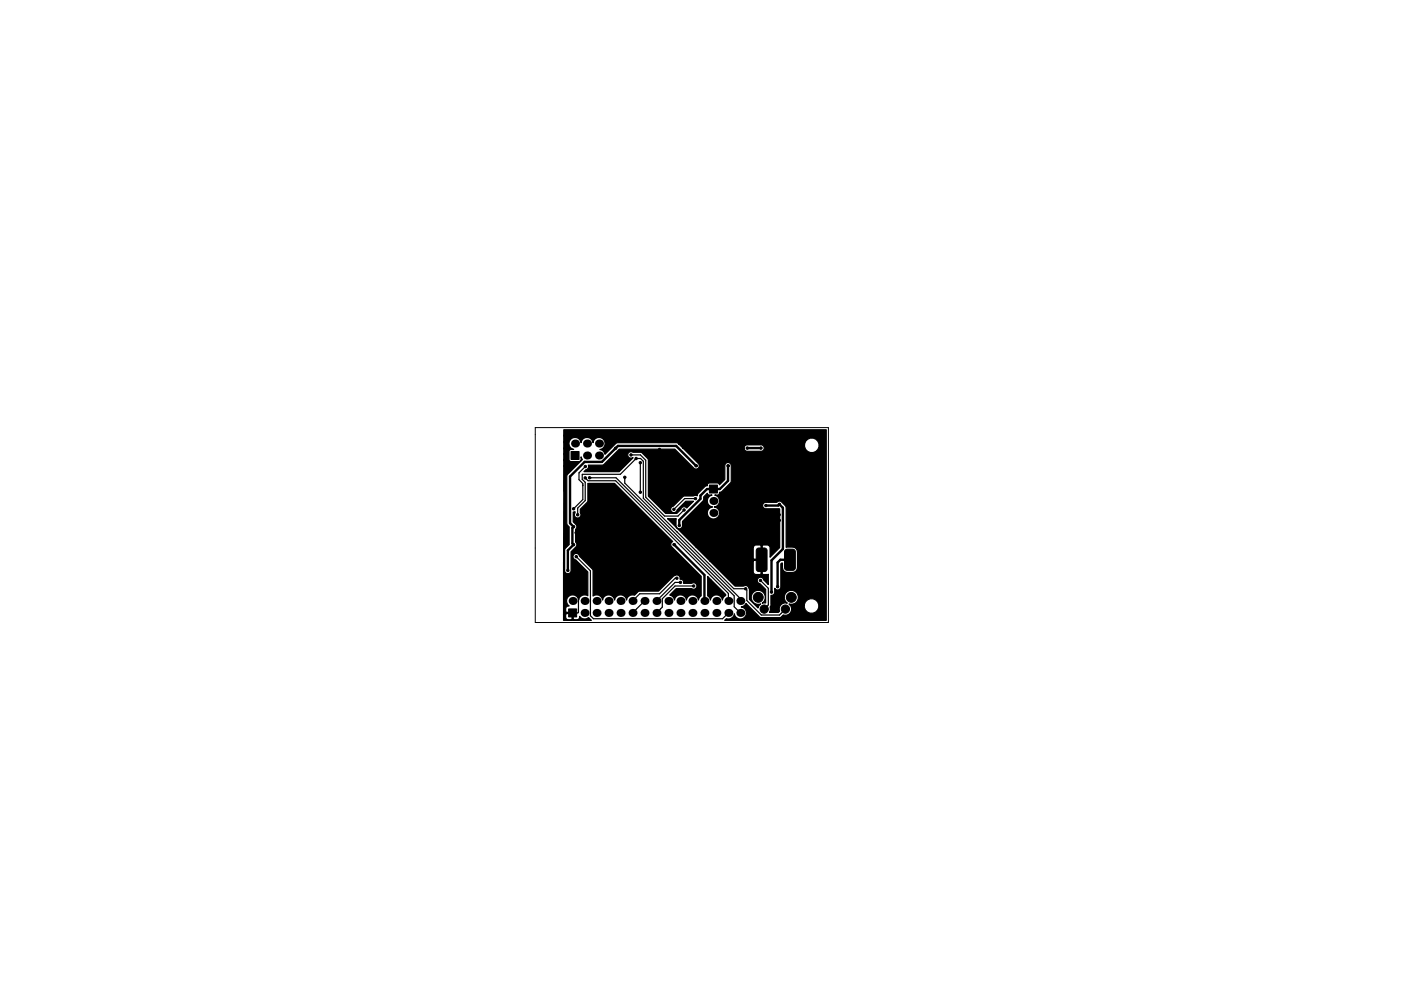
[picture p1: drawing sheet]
<svg xmlns="http://www.w3.org/2000/svg" width="297mm" height="210mm" viewBox="0 0 297 210" stroke-linecap="round" stroke-linejoin="round" font-family="sans-serif">
<path d="M113.5 90.7h62.1v41.4h-62.1z" fill="none" stroke="#000" stroke-width=".21"/>
<g fill="#000" stroke="#000" stroke-width=".21">
<path d="M121.1 95.8h1.7v1.7h-1.7zM150.4 102.9h1.7v1.7h-1.7zM160.5 116.4l.4-.1h1.2a.58 .58 0 0 1 .5 .5v3.9a.58 .58 0 0 1-.5 .6h-1.2a.58 .58 0 0 1-.6-.6v-3.9zM166.5 116.7l.4-.2h1.2a.57 .57 0 0 1 .5 .6v3.3a.57 .57 0 0 1-.5 .6h-1.2a.58 .58 0 0 1-.6-.6v-3.3zM120.6 129.2h1.7v1.7h-1.7z"/>
<circle cx="119.8" cy="97.6" r=".25"/>
<circle cx="119.8" cy="98.9" r=".25"/>
<circle cx="119.8" cy="92.4" r=".25"/>
<circle cx="119.8" cy="96.4" r=".25"/>
<circle cx="119.8" cy="95.1" r=".25"/>
<circle cx="119.8" cy="93.8" r=".25"/>
<circle cx="121" cy="98.9" r=".25"/>
<circle cx="121.2" cy="92.3" r=".25"/>
<circle cx="124.1" cy="99" r=".25"/>
<circle cx="130.5" cy="95.1" r=".25"/>
<circle cx="133.8" cy="96.5" r=".25"/>
<circle cx="134.9" cy="97.3" r=".25"/>
<circle cx="135.8" cy="98.2" r=".25"/>
<circle cx="138" cy="99.7" r=".25"/>
<circle cx="139.8" cy="95.4" r=".25"/>
<circle cx="147.6" cy="98.8" r=".25"/>
<circle cx="148.4" cy="93.4" r=".25"/>
<circle cx="154.4" cy="98.8" r=".25"/>
<circle cx="158.4" cy="95.1" r=".25"/>
<circle cx="160.2" cy="98.5" r=".25"/>
<circle cx="160.2" cy="97.3" r=".25"/>
<circle cx="160.8" cy="97.9" r=".25"/>
<circle cx="161.3" cy="95.1" r=".25"/>
<circle cx="161.4" cy="97.3" r=".25"/>
<circle cx="161.4" cy="98.5" r=".25"/>
<circle cx="165.5" cy="92.7" r=".25"/>
<circle cx="121.6" cy="111.8" r=".25"/>
<circle cx="121.6" cy="115.6" r=".25"/>
<circle cx="121.6" cy="107.9" r=".25"/>
<circle cx="122.1" cy="113" r=".25"/>
<circle cx="122.2" cy="118.1" r=".25"/>
<circle cx="122.5" cy="109.2" r=".25"/>
<circle cx="124.1" cy="101.4" r=".25"/>
<circle cx="125" cy="101.4" r=".25"/>
<circle cx="126.4" cy="108.4" r=".25"/>
<circle cx="126.4" cy="114.3" r=".25"/>
<circle cx="126.4" cy="111.4" r=".25"/>
<circle cx="127.2" cy="109.1" r=".25"/>
<circle cx="127.2" cy="112.1" r=".25"/>
<circle cx="127.2" cy="107.5" r=".25"/>
<circle cx="127.2" cy="113.6" r=".25"/>
<circle cx="127.2" cy="110.6" r=".25"/>
<circle cx="127.2" cy="115.1" r=".25"/>
<circle cx="128" cy="114.3" r=".25"/>
<circle cx="128" cy="111.4" r=".25"/>
<circle cx="128" cy="108.4" r=".25"/>
<circle cx="129.4" cy="108.3" r=".25"/>
<circle cx="129.4" cy="114.4" r=".25"/>
<circle cx="129.5" cy="111.4" r=".25"/>
<circle cx="130.2" cy="110.6" r=".25"/>
<circle cx="130.2" cy="113.6" r=".25"/>
<circle cx="130.2" cy="112.1" r=".25"/>
<circle cx="130.2" cy="109.1" r=".25"/>
<circle cx="130.2" cy="115.1" r=".25"/>
<circle cx="130.2" cy="107.6" r=".25"/>
<circle cx="131" cy="111.4" r=".25"/>
<circle cx="131" cy="108.3" r=".25"/>
<circle cx="131" cy="114.4" r=".25"/>
<circle cx="132.4" cy="114.4" r=".25"/>
<circle cx="132.4" cy="108.3" r=".25"/>
<circle cx="132.4" cy="111.4" r=".25"/>
<circle cx="132.5" cy="101.3" r=".25"/>
<circle cx="133.2" cy="112.1" r=".25"/>
<circle cx="133.2" cy="113.6" r=".25"/>
<circle cx="133.2" cy="110.6" r=".25"/>
<circle cx="133.2" cy="115.1" r=".25"/>
<circle cx="133.2" cy="107.5" r=".25"/>
<circle cx="133.2" cy="109.1" r=".25"/>
<circle cx="134" cy="114.3" r=".25"/>
<circle cx="134" cy="111.4" r=".25"/>
<circle cx="134" cy="108.3" r=".25"/>
<circle cx="135.8" cy="104.4" r=".25"/>
<circle cx="142.9" cy="108.1" r=".25"/>
<circle cx="142.9" cy="115.5" r=".25"/>
<circle cx="144" cy="111.5" r=".25"/>
<circle cx="145" cy="108.2" r=".25"/>
<circle cx="147.4" cy="105.8" r=".25"/>
<circle cx="148.2" cy="101.2" r=".25"/>
<circle cx="154.4" cy="109.6" r=".25"/>
<circle cx="162.4" cy="107.3" r=".25"/>
<circle cx="164.1" cy="110.4" r=".25"/>
<circle cx="164.1" cy="109.3" r=".25"/>
<circle cx="164.6" cy="109.8" r=".25"/>
<circle cx="165.2" cy="109.2" r=".25"/>
<circle cx="165.2" cy="110.4" r=".25"/>
<circle cx="165.3" cy="107" r=".25"/>
<circle cx="169.2" cy="103.3" r=".25"/>
<circle cx="120.4" cy="121" r=".25"/>
<circle cx="136.4" cy="123.2" r=".25"/>
<circle cx="143.5" cy="122.7" r=".25"/>
<circle cx="144.3" cy="123.6" r=".25"/>
<circle cx="147.1" cy="124.3" r=".25"/>
<circle cx="150.6" cy="123.2" r=".25"/>
<circle cx="150.6" cy="125.4" r=".25"/>
<circle cx="158.1" cy="124.9" r=".25"/>
<circle cx="160.8" cy="126.7" r="1.05"/>
<circle cx="161.2" cy="123.2" r=".25"/>
<circle cx="162" cy="129.2" r=".87"/>
<circle cx="163.6" cy="125.6" r=".25"/>
<circle cx="164.9" cy="124.5" r=".25"/>
<circle cx="166.5" cy="129.2" r=".87"/>
<circle cx="167.8" cy="126.7" r="1.05"/>
<circle cx="171.9" cy="125.3" r=".25"/>
</g>
<g fill="#000">
<circle cx="121.9" cy="94.1" r=".85"/>
<circle cx="124.5" cy="94.1" r=".85"/>
<circle cx="124.5" cy="96.6" r=".85"/>
<circle cx="127" cy="94.1" r=".85"/>
<circle cx="127" cy="96.6" r=".85"/>
<circle cx="147.6" cy="98.8" r=".25"/>
<circle cx="154.4" cy="98.8" r=".25"/>
<circle cx="142.9" cy="115.5" r=".25"/>
<circle cx="151.3" cy="106.3" r=".85"/>
<circle cx="151.3" cy="108.8" r=".85"/>
<circle cx="121.4" cy="127.5" r=".85"/>
<circle cx="124" cy="127.5" r=".85"/>
<circle cx="124" cy="130" r=".85"/>
<circle cx="126.5" cy="127.5" r=".85"/>
<circle cx="126.5" cy="130" r=".85"/>
<circle cx="129" cy="130" r=".85"/>
<circle cx="129" cy="127.5" r=".85"/>
<circle cx="131.6" cy="130" r=".85"/>
<circle cx="131.6" cy="127.5" r=".85"/>
<circle cx="134.1" cy="127.5" r=".85"/>
<circle cx="134.1" cy="130" r=".85"/>
<circle cx="136.7" cy="127.5" r=".85"/>
<circle cx="136.7" cy="130" r=".85"/>
<circle cx="139.2" cy="127.5" r=".85"/>
<circle cx="139.2" cy="130" r=".85"/>
<circle cx="141.7" cy="130" r=".85"/>
<circle cx="141.7" cy="127.5" r=".85"/>
<circle cx="144.3" cy="130" r=".85"/>
<circle cx="144.3" cy="127.5" r=".85"/>
<circle cx="146.8" cy="127.5" r=".85"/>
<circle cx="146.8" cy="130" r=".85"/>
<circle cx="149.4" cy="130" r=".85"/>
<circle cx="149.4" cy="127.5" r=".85"/>
<circle cx="151.9" cy="127.5" r=".85"/>
<circle cx="151.9" cy="130" r=".85"/>
<circle cx="154.4" cy="130" r=".85"/>
<circle cx="154.4" cy="127.5" r=".85"/>
<circle cx="157" cy="127.5" r=".85"/>
<circle cx="157" cy="130" r=".85"/>
</g>
<g fill="none" stroke="#000" stroke-width=".25">
<path d="M124.1 99h.1M124.1 99l-1.3 1.3v1.5l.8 .8v3.4l-2 1.9M133.7 96.5h2.1l1.1 1.2v7.8l4 4h2.8l1.3-1.3M135.8 98.2v6.2M139.8 95.4h.1M139.8 95.4l-1.8 1.7v2.6M158.4 95.1h.1M122.2 118.1h.1M122.2 118.1l3 3v9.5l.6 .7h27.4l1.2-1.3M122.5 109.2v-1.4l1.6-1.6v-3.9l-.7-.6 .1-1.1h8l3.4-3.3h.9l.6 .6v7.8l7.2 7.2M124.1 101.4l.6 .6h5.8l23.9 23.9v1.6M124.2 113h.1"/>
<path d="M124.9 101.4h.1M125 101.4h5.6l25.1 25v2.3l1.3 1.3M132.5 101.3h.1M132.5 101.3v1.2l24.5 24.5v.5M143.5 112.8l12.1 12.1h2.5M147.4 105.8h.1M147.4 105.8h-2.2l-2.3 2.3M162.4 107.3h.1M122.1 120.7v.4l.5 .5v8.3l-.1 .1h-1.1M136.7 127.5l-2.6 2.5M143.5 122.7h-.3l-3.4 3.3h-4.2l-1.5 1.5M144.3 123.6h-1.2l-3.9 3.9"/>
<path d="M147.1 124.3h-4l-2.7 2.7v1.8l-1.2 1.2M158.1 124.9h.1M158.1 124.9l.2 .3v2.2l3.1 3.1h3.9l1.2-1.3M161.2 123.2l1.7 1.6v3.6l-.9 .8"/>
</g>
<path d="M147.6 98.8l-4.2-4.2h-12.4l-3.4 3.4h-3.6l-3.1 3.1v9.9l.7 .8-.2 .2v3.3l.2 .3-1.2 1.2v4.2M154.4 98.8v3.2l-1.8 1.8h-2.7l-1.4 1.3v.7l-4.5 4.5v1.2M158.4 95.1h2.9M142.9 115.5l6.5 6.5v5.5M162.4 107.3h2.6l.3-.3 .7 .7v8.8l-2.4 2.4v6.7M167.5 118.8h-2l-.6 .6v5.1" fill="none" stroke="#000" stroke-width=".51"/>
<path d="M134 129.9h.3l-.1 .3h-.2zM136.5 127.4h.3v.2h-.3zM150 122.3l3.9 3.8v.2l-.7 .7v.3a1.28 1.28 0 0 0-1.3-1.1 1.28 1.28 0 0 0-1.3 1.1v-.3l-.6-.6zM119.5 91.2h55.7v40.4h-21.6l.4-.3a1.26 1.26 0 0 0 1.7-1.1 1.29 1.29 0 0 0 1.3 1.1 1.29 1.29 0 0 0 1.3-1.2 1.29 1.29 0 0 0-1.1-1.3l.7-.4 .3-.4 2.8 2.9 .4 .2h3.9l.8-.6a1.3 1.3 0 0 0 1.6-.6 1.3 1.3 0 0 0-.3-1.6h3.1v.6a1.56 1.56 0 0 0 2.4 1 1.56 1.56 0 0 0 0-2.6 1.56 1.56 0 0 0-2.4 1h-3.1l-.1-.2a1.51 1.51 0 0 0 1.9-1.6 1.51 1.51 0 0 0-2.3-1.1 1.51 1.51 0 0 0 0 2.6 1.29 1.29 0 0 0-1.3 .3 1.29 1.29 0 0 0-.3 1.4l-.3 .2h-1.9l.2-.4v-.7l.2-.4v-2.1h.3l.4-.3 .1-1.2a.7 .7 0 0 0 .7 .4 .7 .7 0 0 0 .6-.6v-5l.1-.1h.2v.9a1.02 1.02 0 0 0 1 1.1l1.5-.1 .6-.6 .1-3.7a1.02 1.02 0 0 0-1-1h-1.4v-8.4l-.2-.5-.7-.6a.67 .67 0 0 0-1.1 0h-2.5a.69 .69 0 0 0-.5 .7 .69 .69 0 0 0 .5 .6l3.1 .1v8.2l-2 2-.1-2.3-.4-.3h-1l-.2 .2v5.9l.2 .2 1.1-.1v2.2l-1-1a.7 .7 0 0 0-1.2-.3 .7 .7 0 0 0 .4 1.1l1.2 1.2v2.9l-.7 .1 .4-.4a1.5 1.5 0 0 0-.8-2.3 1.5 1.5 0 0 0-1.9 1.4 1.5 1.5 0 0 0 2 1.4l-.6 .9-1.8-1.8v-2a.86 .86 0 0 0-1.2-.8h-1.9l-5.3-5.3h9.2l.1 2.5 .4 .3h1l.2-.2v-2.8h-1.5l-.2 .2h-9.2l-2.9-3h12.1v2.4l.2 .1h1.5v-2.8l-.2-.2h-1l-.5 .5h-12.1l-6.1-6h1.9v1.6a.69 .69 0 0 0 .7 .5 .69 .69 0 0 0 .6-.6v-1l4.3-4.3 .2-.9 .8-.8 .2 .4h.8a1.28 1.28 0 0 0-1 1.3 1.28 1.28 0 0 0 1.1 1.3 1.29 1.29 0 0 0-.9 1.9 1.29 1.29 0 0 0 2.1 0 1.29 1.29 0 0 0-.9-1.9 1.28 1.28 0 0 0 1.2-1.3 1.28 1.28 0 0 0-1.1-1.3l.9-.1 .1-.5 .6-.2 1.9-1.9 .1-3.5a.69 .69 0 0 0-.8-.7 .69 .69 0 0 0-.6 .8v2.8l-1.2 1.2-.1-.3-.3-.1h-1.9l-.2 .2v.4l-.6 .2-1.4 1.3-.2 .6-.5-.1-.3 .1-2.1 .1-2.2 2.1a.7 .7 0 0 0-.3 1.2 .7 .7 0 0 0 1.2-.4l1.8-1.9h1.6l-1.4 1.5a.69 .69 0 0 0-.7-.3 .69 .69 0 0 0-.6 .6l-.8 .8h-2.4l-3.6-3.6-.1-7.9-1.4-1.4h-1.8a.7 .7 0 0 0-.9 .1 .7 .7 0 0 0 0 .9 .7 .7 0 0 0 .9 .1l-2.9 3h-7.5l.4-.4a.68 .68 0 0 0 .5-1l3.2-.1 3.4-3.3h11.8l3.9 4a.69 .69 0 0 0 1.1 0 .69 .69 0 0 0-.1-1.1l-3.2-3.1h12.9l.3 .5 .3 .2 3.2-.1a.69 .69 0 0 0 .5-.7 .69 .69 0 0 0-.5-.6h-3.2l-.3 .2-.3 .5h-12.9l-.9-.9h26.7a1.56 1.56 0 0 0 1.8 1.8 1.56 1.56 0 0 0 1-2.4 1.56 1.56 0 0 0-2.6 0l-.2 .6h-26.7l-.5-.3h-12.4l-.5 .2-2.2 2.3-.4-.7-.7-.3 .3-.1a1.3 1.3 0 0 0 .3-2.2 1.3 1.3 0 0 0-2.1 .8 1.28 1.28 0 0 0-1.2-1.1 1.28 1.28 0 0 0-1.3 1.1 1.29 1.29 0 0 0-2.2-.8 1.29 1.29 0 0 0 .6 2.3h-.7l-.2 .2-.1 1.9 .2 .3 .3 .1h1.8l.3-.2v-.8l.3 .6-3.1 3.1-.2 .5v9.9l.5 .8v3.7l-.8 .8-.2 .5v4.4a.7 .7 0 0 0 .7 .5 .7 .7 0 0 0 .7-.5v-4.1l.9-1a.67 .67 0 0 0 0-1.1v-2.7a.69 .69 0 0 0 0-1.1l-.5-.5v-2.1h.4v.2a.7 .7 0 0 0 .6 1.1 .7 .7 0 0 0 .5-1.1v-.8l1.6-1.6v-3.8h5.7l12.3 12.3a.71 .71 0 0 0-.1 1.2l6.2 6.2v4.1l-.6 .6v.3l-.1-.3a1.3 1.3 0 0 0-1.3-.8 1.3 1.3 0 0 0-1.2 1.1 1.28 1.28 0 0 0-1.2-1.1 1.28 1.28 0 0 0-1.3 1.1 1.18 1.18 0 0 0-1-1.1l1.4-1.3h3.3a.7 .7 0 0 0 .9-.1 .7 .7 0 0 0 0-.9 .7 .7 0 0 0-.9-.1l-1.7-.1a.69 .69 0 0 0-.8-.8 .81 .81 0 0 0-.5-.9 .81 .81 0 0 0-1 .3l-3.1 3.1h-4l-.4 .2-.7 .7a1.26 1.26 0 0 0-1.7 1 1.28 1.28 0 0 0-1.2-1.1 1.28 1.28 0 0 0-1.3 1.1 1.28 1.28 0 0 0-1.3-1.1 1.28 1.28 0 0 0-1.2 1.1 1.26 1.26 0 0 0-2.1-.8v-5.6l-2.8-2.9a.7 .7 0 0 0-1.2-.4 .7 .7 0 0 0 .4 1.2l2.5 2.5v5.1l-.5-.2a1.23 1.23 0 0 0-1.4 1.1 1.29 1.29 0 0 0-2-.9 1.29 1.29 0 0 0 0 2.2 .65 .65 0 0 0-.8 .5v.7l.2 .1h1.4v1.5l.2 .1h.7a.65 .65 0 0 0 .5-.7 1.28 1.28 0 0 0 1.9 .2l.6 .6h-5.9v-1.3h.4v.7l.3 .4 .9 .1 .2-.1v-1.2l-1.8 .1z" fill="#000" stroke="#000" stroke-width=".25"/>
</svg>
